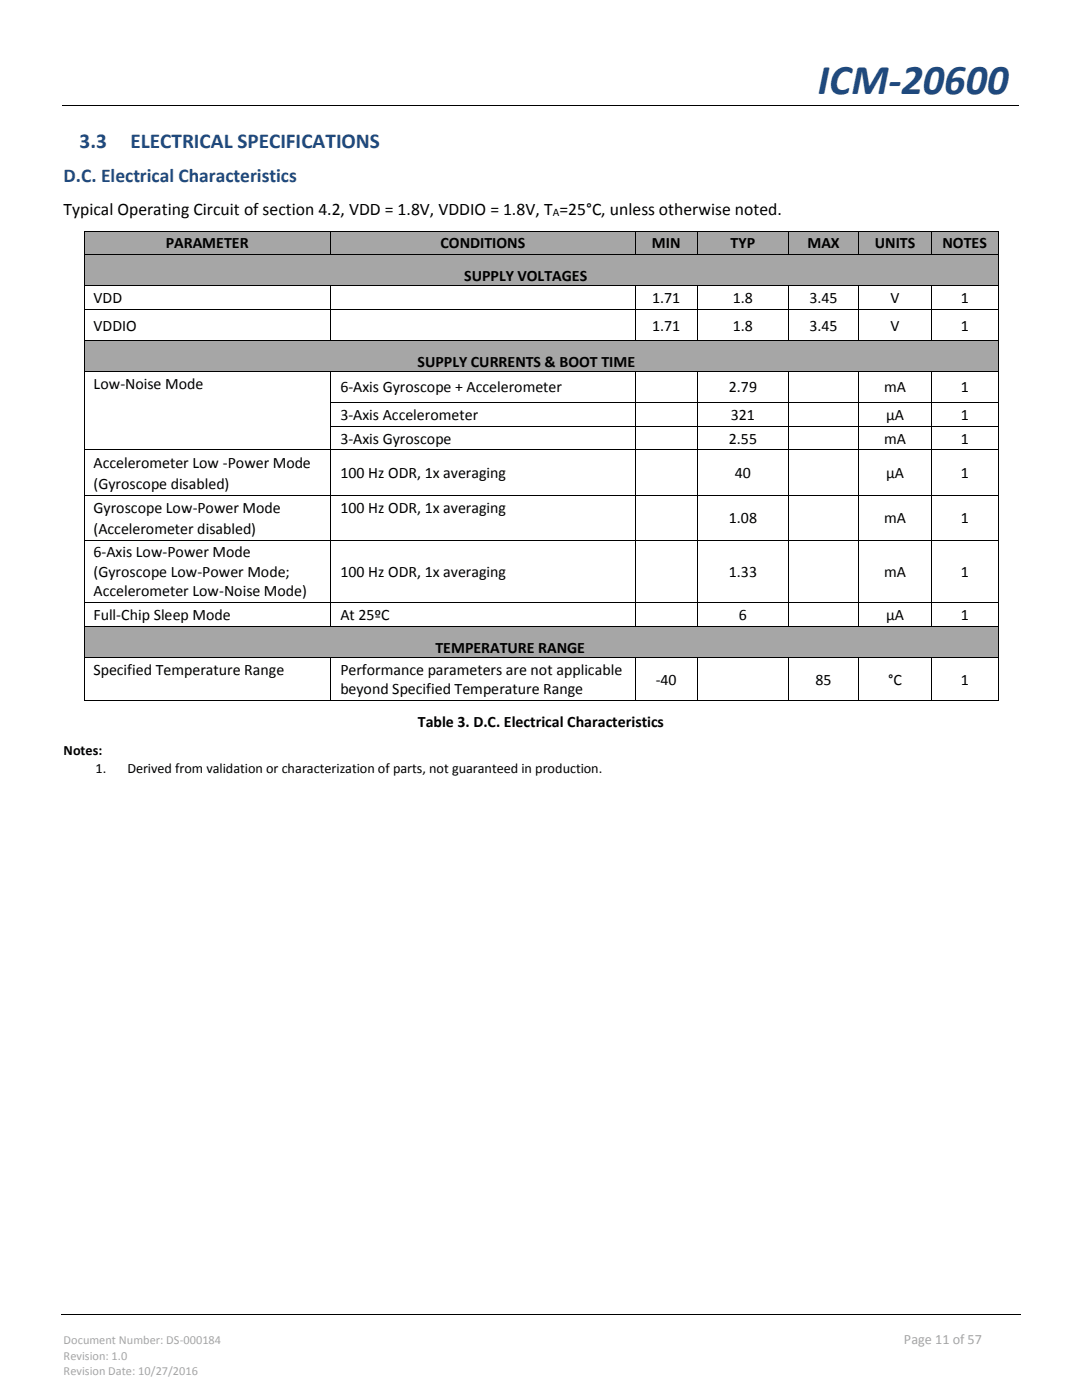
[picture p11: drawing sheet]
<svg xmlns="http://www.w3.org/2000/svg" width="216mm" height="279mm" viewBox="0 0 216 279" stroke-linecap="round" stroke-linejoin="round" font-family="sans-serif">
<defs><g id="words">
<text font-size="8.5" fill="#1f497d" x="163.2" y="18.7">ICM-20600</text>
<g font-size="4.2" fill="#1f497d">
<text x="15.9" y="29.5">3.3</text>
<text x="26" y="29.5">ELECTRICAL SPECIFICATIONS</text>
</g>
<text font-size="3.9" fill="#1f497d" x="12.7" y="36.4">D.C. Electrical Characteristics</text>
<text font-size="3.5" x="12.7" y="42.9">Typical Operating Circuit of section 4.2, VDD = 1.8V, VDDIO = 1.8V, T =25°C, unless otherwise noted.</text>
<g font-size="3.2">
<text x="33.1" y="49.6">PARAMETER</text>
<text x="87.9" y="49.6">CONDITIONS</text>
<text x="130.1" y="49.6">MIN</text>
<text x="145.8" y="49.6">TYP</text>
<text x="161.1" y="49.6">MAX</text>
<text x="174.6" y="49.6">UNITS</text>
<text x="188.1" y="49.6">NOTES</text>
<text x="92.6" y="56.1">SUPPLY VOLTAGES</text>
<text x="18.7" y="60.5">VDD</text>
<text x="18.7" y="66">VDDIO</text>
<text x="130.1" y="60.5">1.71</text>
<text x="130.1" y="66">1.71</text>
<text x="146.2" y="60.5">1.8</text>
<text x="146.2" y="66">1.8</text>
<text x="161.5" y="60.5">3.45</text>
<text x="161.5" y="66">3.45</text>
<text x="177.7" y="60.5">V</text>
<text x="177.7" y="66">V</text>
<text x="191.7" y="60.5">1</text>
<text x="191.7" y="66">1</text>
<text x="18.7" y="77.6">Low-Noise Mode</text>
<text x="83.3" y="73.2">SUPPLY CURRENTS &amp; BOOT TIME</text>
<text x="67.9" y="78.3">6-Axis Gyroscope + Accelerometer</text>
<text x="67.9" y="83.8">3-Axis Accelerometer</text>
<text x="145.4" y="78.3">2.79</text>
<text x="145.8" y="83.8">321</text>
<text x="176.4" y="78.3">mA</text>
<text x="176.8" y="83.8">µA</text>
<text x="191.7" y="78.3">1</text>
<text x="191.7" y="83.8">1</text>
<text x="67.9" y="88.5">3-Axis Gyroscope</text>
<text x="145.4" y="88.5">2.55</text>
<text x="176.4" y="88.5">mA</text>
<text x="191.7" y="88.5">1</text>
<text x="18.7" y="93.3">Accelerometer Low -Power Mode</text>
<text x="67.9" y="95.4">100 Hz ODR, 1x averaging</text>
<text x="146.6" y="95.4">40</text>
<text x="176.8" y="95.4">µA</text>
<text x="191.7" y="95.4">1</text>
<text x="18.7" y="97.5">(Gyroscope disabled)</text>
<text x="18.7" y="102.3">Gyroscope Low-Power Mode</text>
<text x="18.7" y="106.5">(Accelerometer disabled)</text>
<text x="67.9" y="102.3">100 Hz ODR, 1x averaging</text>
<text x="145.4" y="104.4">1.08</text>
<text x="176.4" y="104.4">mA</text>
<text x="191.7" y="104.4">1</text>
<text x="18.7" y="111.2">6-Axis Low-Power Mode</text>
<text x="18.7" y="115.1">(Gyroscope Low-Power Mode;</text>
<text x="18.7" y="119">Accelerometer Low-Noise Mode)</text>
<text x="67.9" y="115.2">100 Hz ODR, 1x averaging</text>
<text x="145.4" y="115.2">1.33</text>
<text x="176.4" y="115.2">mA</text>
<text x="191.7" y="115.2">1</text>
<text x="18.7" y="123.8">Full-Chip Sleep Mode</text>
<text x="67.9" y="123.8">At 25ºC</text>
<text x="147.4" y="123.8">6</text>
<text x="176.8" y="123.8">µA</text>
<text x="191.7" y="123.8">1</text>
<text x="86.9" y="130.3">TEMPERATURE RANGE</text>
<text x="18.7" y="134.7">Specified Temperature Range</text>
<text x="67.9" y="134.7">Performance parameters are not applicable</text>
<text x="130.8" y="136.7">-40</text>
<text x="162.7" y="136.7">85</text>
<text x="177.2" y="136.7">°C</text>
<text x="191.7" y="136.7">1</text>
<text x="67.9" y="138.6">beyond Specified Temperature Range</text>
<text x="83.4" y="145.1">Table 3. D.C. Electrical Characteristics</text>
</g>
<g font-size="2.8">
<text x="12.7" y="150.7">Notes:</text>
<text x="19" y="154.2">1.</text>
<text x="25.4" y="154.2">Derived from validation or characterization of parts, not guaranteed in production.</text>
</g>
<text font-size="2.8" fill="#a6a6a6" x="180.4" y="268.3">Page 11 of 57</text>
<g font-size="2.5" fill="#a6a6a6">
<text x="12.7" y="268.3">Document Number: DS-000184</text>
<text x="12.7" y="271.4">Revision: 1.0</text>
<text x="12.7" y="274.4">Revision Date: 10/27/2016</text>
</g>
<text font-size="2.3" x="110.3" y="43.1">A</text>
</g></defs>
<path d="M12.4 21.1h190.8M12.2 262.4h191.5" fill="none" stroke="#000" stroke-width=".2"/>
<path d="M60.2 21h.1v.2h-.1z" fill-rule="evenodd" fill="#000"/>
<g fill="#a6a6a6">
<path d="M16.8 46.2h49.1v4.6h-49.1z" fill-rule="evenodd"/>
<path d="M18.7 46.2h45.4v4.6h-45.4z" fill-rule="evenodd"/>
<path d="M66.1 46.2h60.5v4.6h-60.5z" fill-rule="evenodd"/>
<path d="M67.9 46.2h56.9v4.6h-56.9z" fill-rule="evenodd"/>
<path d="M126.8 46.2h12.3v4.6h-12.3z" fill-rule="evenodd"/>
<path d="M128.6 46.2h8.7v4.6h-8.7z" fill-rule="evenodd"/>
<path d="M139.3 46.2h18v4.6h-18z" fill-rule="evenodd"/>
<path d="M141.1 46.2h14.3v4.6h-14.3z" fill-rule="evenodd"/>
<path d="M157.4 46.2h13.9v4.6h-13.9z" fill-rule="evenodd"/>
<path d="M159.2 46.2h10.3v4.6h-10.3z" fill-rule="evenodd"/>
<path d="M171.4 46.2h14.4v4.6h-14.4z" fill-rule="evenodd"/>
<path d="M173.3 46.2h10.7v4.6h-10.7z" fill-rule="evenodd"/>
<path d="M186 46.2h13.1v4.6h-13.1z" fill-rule="evenodd"/>
<path d="M187.8 46.2h9.5v4.6h-9.5z" fill-rule="evenodd"/>
</g>
<g fill="#000">
<path d="M16.7 46h.1v.2h-.1z" fill-rule="evenodd"/>
<path d="M16.7 46h.1v.2h-.1z" fill-rule="evenodd"/>
<path d="M65.9 46h.2v.2h-.2z" fill-rule="evenodd"/>
<path d="M126.6 46h.2v.2h-.2z" fill-rule="evenodd"/>
<path d="M139.1 46h.2v.2h-.2z" fill-rule="evenodd"/>
<path d="M157.3 46h.1v.2h-.1z" fill-rule="evenodd"/>
<path d="M171.3 46h.1v.2h-.1z" fill-rule="evenodd"/>
<path d="M185.9 46h.1v.2h-.1z" fill-rule="evenodd"/>
<path d="M199.1 46h.2v.2h-.2z" fill-rule="evenodd"/>
<path d="M199.1 46h.2v.2h-.2z" fill-rule="evenodd"/>
</g>
<g fill="none" stroke="#000" stroke-width=".2">
<path d="M16.8 46.2v4.6M16.8 46.1h49.1M66 46.2v4.6M66.1 46.1h60.5M126.7 46.2v4.6M126.8 46.1h12.3M139.2 46.2v4.6M139.3 46.1h18M157.3 46.2v4.6M157.4 46.1h13.9M171.4 46.2v4.6M171.4 46.1h14.5"/>
<path d="M186 46.2v4.6M186 46.1h13.1M199.2 46.2v4.6"/>
</g>
<g fill="#a6a6a6">
<path d="M16.8 51h182.3v5.9h-182.3z" fill-rule="evenodd"/>
<path d="M18.7 51h178.6v5.9h-178.6z" fill-rule="evenodd"/>
</g>
<g fill="#000">
<path d="M16.7 50.8h.1v.1h-.1z" fill-rule="evenodd"/>
<path d="M16.7 56.9h.1v.2h-.1z" fill-rule="evenodd"/>
<path d="M65.9 50.8h.2v.1h-.2z" fill-rule="evenodd"/>
<path d="M65.9 56.9h.2v.2h-.2z" fill-rule="evenodd"/>
<path d="M126.6 50.8h.2v.1h-.2z" fill-rule="evenodd"/>
<path d="M126.6 56.9h.2v.2h-.2z" fill-rule="evenodd"/>
<path d="M139.1 50.8h.2v.1h-.2z" fill-rule="evenodd"/>
<path d="M139.1 56.9h.2v.2h-.2z" fill-rule="evenodd"/>
<path d="M157.3 50.8h.1v.1h-.1z" fill-rule="evenodd"/>
<path d="M157.3 56.9h.1v.2h-.1z" fill-rule="evenodd"/>
<path d="M171.3 50.8h.1v.1h-.1z" fill-rule="evenodd"/>
<path d="M171.3 56.9h.1v.2h-.1z" fill-rule="evenodd"/>
<path d="M185.9 50.8h.1v.1h-.1z" fill-rule="evenodd"/>
<path d="M185.9 56.9h.1v.2h-.1z" fill-rule="evenodd"/>
<path d="M199.1 50.8h.2v.1h-.2z" fill-rule="evenodd"/>
<path d="M199.1 56.9h.2v.2h-.2z" fill-rule="evenodd"/>
<path d="M16.7 61.7h.1v.2h-.1z" fill-rule="evenodd"/>
<path d="M65.9 61.7h.2v.2h-.2z" fill-rule="evenodd"/>
<path d="M126.6 61.7h.2v.2h-.2z" fill-rule="evenodd"/>
<path d="M139.1 61.7h.2v.2h-.2z" fill-rule="evenodd"/>
<path d="M157.3 61.7h.1v.2h-.1z" fill-rule="evenodd"/>
<path d="M171.3 61.7h.1v.2h-.1z" fill-rule="evenodd"/>
<path d="M185.9 61.7h.1v.2h-.1z" fill-rule="evenodd"/>
<path d="M199.1 61.7h.2v.2h-.2z" fill-rule="evenodd"/>
</g>
<g fill="none" stroke="#000" stroke-width=".2">
<path d="M16.8 50.9v6M16.8 57.1v4.6M16.8 50.8h49.1M16.8 57h49.1M66 57.1v4.6M66.1 50.8h60.5M66.1 57h60.5M126.7 57.1v4.6M126.8 50.8h12.3M126.8 57h12.3M139.2 57.1v4.6M139.3 50.8h18"/>
<path d="M139.3 57h18M157.3 57.1v4.6M157.4 50.8h13.9M157.4 57h13.9M171.4 57.1v4.6M171.4 50.8h14.5M171.4 57h14.5M186 57.1v4.6M186 50.8h13.1M186 57h13.1M199.2 50.9v6M199.2 57.1v4.6"/>
<path d="M16.8 61.9v6M16.8 61.8h49.1M66 61.9v6M66.1 61.8h60.5M126.7 61.9v6M126.8 61.8h12.3M139.2 61.9v6M139.3 61.8h18M157.3 61.9v6M157.4 61.8h13.9M171.4 61.9v6M171.4 61.8h14.5"/>
<path d="M186 61.9v6M186 61.8h13.1M199.2 61.9v6"/>
</g>
<g fill="#a6a6a6">
<path d="M16.8 68h182.3v6h-182.3z" fill-rule="evenodd"/>
<path d="M18.7 68h178.6v6h-178.6z" fill-rule="evenodd"/>
</g>
<g fill="#000">
<path d="M16.7 67.9h.1v.1h-.1z" fill-rule="evenodd"/>
<path d="M16.7 74h.1v.2h-.1z" fill-rule="evenodd"/>
<path d="M65.9 67.9h.2v.1h-.2z" fill-rule="evenodd"/>
<path d="M65.9 74h.2v.2h-.2z" fill-rule="evenodd"/>
<path d="M126.6 67.9h.2v.1h-.2z" fill-rule="evenodd"/>
<path d="M126.6 74h.2v.2h-.2z" fill-rule="evenodd"/>
<path d="M139.1 67.9h.2v.1h-.2z" fill-rule="evenodd"/>
<path d="M139.1 74h.2v.2h-.2z" fill-rule="evenodd"/>
<path d="M157.3 67.9h.1v.1h-.1z" fill-rule="evenodd"/>
<path d="M157.3 74h.1v.2h-.1z" fill-rule="evenodd"/>
<path d="M171.3 67.9h.1v.1h-.1z" fill-rule="evenodd"/>
<path d="M171.3 74h.1v.2h-.1z" fill-rule="evenodd"/>
<path d="M185.9 67.9h.1v.1h-.1z" fill-rule="evenodd"/>
<path d="M185.9 74h.1v.2h-.1z" fill-rule="evenodd"/>
<path d="M199.1 67.9h.2v.1h-.2z" fill-rule="evenodd"/>
<path d="M199.1 74h.2v.2h-.2z" fill-rule="evenodd"/>
<path d="M16.7 80.2h.1v.2h-.1z" fill-rule="evenodd"/>
<path d="M16.7 85h.1v.1h-.1z" fill-rule="evenodd"/>
<path d="M16.7 89.7h.1v.2h-.1z" fill-rule="evenodd"/>
<path d="M16.7 98.7h.1v.2h-.1z" fill-rule="evenodd"/>
<path d="M65.9 80.2h.2v.2h-.2z" fill-rule="evenodd"/>
<path d="M65.9 85h.2v.1h-.2z" fill-rule="evenodd"/>
<path d="M65.9 89.7h.2v.2h-.2z" fill-rule="evenodd"/>
<path d="M65.9 98.7h.2v.2h-.2z" fill-rule="evenodd"/>
<path d="M126.6 80.2h.2v.2h-.2z" fill-rule="evenodd"/>
<path d="M126.6 85h.2v.1h-.2z" fill-rule="evenodd"/>
<path d="M126.6 89.7h.2v.2h-.2z" fill-rule="evenodd"/>
<path d="M126.6 98.7h.2v.2h-.2z" fill-rule="evenodd"/>
<path d="M139.1 80.2h.2v.2h-.2z" fill-rule="evenodd"/>
<path d="M139.1 85h.2v.1h-.2z" fill-rule="evenodd"/>
<path d="M139.1 89.7h.2v.2h-.2z" fill-rule="evenodd"/>
<path d="M139.1 98.7h.2v.2h-.2z" fill-rule="evenodd"/>
<path d="M157.3 80.2h.1v.2h-.1z" fill-rule="evenodd"/>
<path d="M157.3 85h.1v.1h-.1z" fill-rule="evenodd"/>
<path d="M157.3 89.7h.1v.2h-.1z" fill-rule="evenodd"/>
<path d="M157.3 98.7h.1v.2h-.1z" fill-rule="evenodd"/>
<path d="M171.3 80.2h.1v.2h-.1z" fill-rule="evenodd"/>
<path d="M171.3 85h.1v.1h-.1z" fill-rule="evenodd"/>
<path d="M171.3 89.7h.1v.2h-.1z" fill-rule="evenodd"/>
<path d="M171.3 98.7h.1v.2h-.1z" fill-rule="evenodd"/>
<path d="M185.9 80.2h.1v.2h-.1z" fill-rule="evenodd"/>
<path d="M185.9 85h.1v.1h-.1z" fill-rule="evenodd"/>
<path d="M185.9 89.7h.1v.2h-.1z" fill-rule="evenodd"/>
<path d="M185.9 98.7h.1v.2h-.1z" fill-rule="evenodd"/>
<path d="M199.1 80.2h.2v.2h-.2z" fill-rule="evenodd"/>
<path d="M199.1 85h.2v.1h-.2z" fill-rule="evenodd"/>
<path d="M199.1 89.7h.2v.2h-.2z" fill-rule="evenodd"/>
<path d="M199.1 98.7h.2v.2h-.2z" fill-rule="evenodd"/>
<path d="M16.7 107.7h.1v.2h-.1z" fill-rule="evenodd"/>
<path d="M65.9 107.7h.2v.2h-.2z" fill-rule="evenodd"/>
<path d="M126.6 107.7h.2v.2h-.2z" fill-rule="evenodd"/>
<path d="M139.1 107.7h.2v.2h-.2z" fill-rule="evenodd"/>
<path d="M157.3 107.7h.1v.2h-.1z" fill-rule="evenodd"/>
<path d="M171.3 107.7h.1v.2h-.1z" fill-rule="evenodd"/>
<path d="M185.9 107.7h.1v.2h-.1z" fill-rule="evenodd"/>
<path d="M199.1 107.7h.2v.2h-.2z" fill-rule="evenodd"/>
<path d="M16.7 120.2h.1v.2h-.1z" fill-rule="evenodd"/>
<path d="M65.9 120.2h.2v.2h-.2z" fill-rule="evenodd"/>
<path d="M126.6 120.2h.2v.2h-.2z" fill-rule="evenodd"/>
<path d="M139.1 120.2h.2v.2h-.2z" fill-rule="evenodd"/>
<path d="M157.3 120.2h.1v.2h-.1z" fill-rule="evenodd"/>
<path d="M171.3 120.2h.1v.2h-.1z" fill-rule="evenodd"/>
<path d="M185.9 120.2h.1v.2h-.1z" fill-rule="evenodd"/>
<path d="M199.1 120.2h.2v.2h-.2z" fill-rule="evenodd"/>
</g>
<g fill="none" stroke="#000" stroke-width=".2">
<path d="M16.8 68v6M16.8 74.2v6M16.8 68h49.1M16.8 74.1h49.1M66 74.2v6M66.1 68h60.5M66.1 74.1h60.5M126.7 74.2v6M126.8 68h12.3M126.8 74.1h12.3M139.2 74.2v6M139.3 68h18"/>
<path d="M139.3 74.1h18M157.3 74.2v6M157.4 68h13.9M157.4 74.1h13.9M171.4 74.2v6M171.4 68h14.5M171.4 74.1h14.5M186 74.2v6M186 68h13.1M186 74.1h13.1M199.2 68v6M199.2 74.2v6"/>
<path d="M16.8 80.4v4.6M16.8 85.1v4.6M16.8 89.9v8.8M16.8 98.9v8.8M16.8 89.8h49.1M16.8 98.8h49.1M66 80.4v4.6M66 85.1v4.6M66 89.9v8.8M66 98.9v8.8M66.1 80.3h60.5M66.1 85.1h60.5"/>
<path d="M66.1 89.8h60.5M66.1 98.8h60.5M126.7 80.4v4.6M126.7 85.1v4.6M126.7 89.9v8.8M126.7 98.9v8.8M126.8 80.3h12.3M126.8 85.1h12.3M126.8 89.8h12.3M126.8 98.8h12.3M139.2 80.4v4.6M139.2 85.1v4.6"/>
<path d="M139.2 89.9v8.8M139.2 98.9v8.8M139.3 80.3h18M139.3 85.1h18M139.3 89.8h18M139.3 98.8h18M157.3 80.4v4.6M157.3 85.1v4.6M157.3 89.9v8.8M157.3 98.9v8.8M157.4 80.3h13.9M157.4 85.1h13.9"/>
<path d="M157.4 89.8h13.9M157.4 98.8h13.9M171.4 80.4v4.6M171.4 85.1v4.6M171.4 89.9v8.8M171.4 98.9v8.8M171.4 80.3h14.5M171.4 85.1h14.5M171.4 89.8h14.5M171.4 98.8h14.5M186 80.4v4.6M186 85.1v4.6"/>
<path d="M186 89.9v8.8M186 98.9v8.8M186 80.3h13.1M186 85.1h13.1M186 89.8h13.1M186 98.8h13.1M199.2 80.4v4.6M199.2 85.1v4.6M199.2 89.9v8.8M199.2 98.9v8.8M16.8 107.9v12.3M16.8 107.8h49.1"/>
<path d="M66 107.9v12.3M66.1 107.8h60.5M126.7 107.9v12.3M126.8 107.8h12.3M139.2 107.9v12.3M139.3 107.8h18M157.3 107.9v12.3M157.4 107.8h13.9M171.4 107.9v12.3M171.4 107.8h14.5M186 107.9v12.3M186 107.8h13.1"/>
<path d="M199.2 107.9v12.3M16.8 120.4v4.6M16.8 120.3h49.1M66 120.4v4.6M66.1 120.3h60.5M126.7 120.4v4.6M126.8 120.3h12.3M139.2 120.4v4.6M139.3 120.3h18M157.3 120.4v4.6M157.4 120.3h13.9M171.4 120.4v4.6"/>
<path d="M171.4 120.3h14.5M186 120.4v4.6M186 120.3h13.1M199.2 120.4v4.6"/>
</g>
<g fill="#a6a6a6">
<path d="M16.8 125.2h182.3v6h-182.3z" fill-rule="evenodd"/>
<path d="M18.7 125.2h178.6v6h-178.6z" fill-rule="evenodd"/>
<path d="M28.8 127.3h88v3.8h-88z" fill-rule="evenodd"/>
</g>
<g fill="#000">
<path d="M16.7 125h.1v.2h-.1z" fill-rule="evenodd"/>
<path d="M16.7 131.2h.1v.1h-.1z" fill-rule="evenodd"/>
<path d="M16.7 139.8h.1v.2h-.1z" fill-rule="evenodd"/>
<path d="M16.7 139.8h.1v.2h-.1z" fill-rule="evenodd"/>
<path d="M65.9 125h.2v.2h-.2z" fill-rule="evenodd"/>
<path d="M65.9 131.2h.2v.1h-.2z" fill-rule="evenodd"/>
<path d="M65.9 139.8h.2v.2h-.2z" fill-rule="evenodd"/>
<path d="M126.6 125h.2v.2h-.2z" fill-rule="evenodd"/>
<path d="M126.6 131.2h.2v.1h-.2z" fill-rule="evenodd"/>
<path d="M126.6 139.8h.2v.2h-.2z" fill-rule="evenodd"/>
<path d="M139.1 125h.2v.2h-.2z" fill-rule="evenodd"/>
<path d="M139.1 131.2h.2v.1h-.2z" fill-rule="evenodd"/>
<path d="M139.1 139.8h.2v.2h-.2z" fill-rule="evenodd"/>
<path d="M157.3 125h.1v.2h-.1z" fill-rule="evenodd"/>
<path d="M157.3 131.2h.1v.1h-.1z" fill-rule="evenodd"/>
<path d="M157.3 139.8h.1v.2h-.1z" fill-rule="evenodd"/>
<path d="M171.3 125h.1v.2h-.1z" fill-rule="evenodd"/>
<path d="M171.3 131.2h.1v.1h-.1z" fill-rule="evenodd"/>
<path d="M171.3 139.8h.1v.2h-.1z" fill-rule="evenodd"/>
<path d="M185.9 125h.1v.2h-.1z" fill-rule="evenodd"/>
<path d="M185.9 131.2h.1v.1h-.1z" fill-rule="evenodd"/>
<path d="M185.9 139.8h.1v.2h-.1z" fill-rule="evenodd"/>
<path d="M199.1 125h.2v.2h-.2z" fill-rule="evenodd"/>
<path d="M199.1 131.2h.2v.1h-.2z" fill-rule="evenodd"/>
<path d="M199.1 139.8h.2v.2h-.2z" fill-rule="evenodd"/>
<path d="M199.1 139.8h.2v.2h-.2z" fill-rule="evenodd"/>
</g>
<g fill="none" stroke="#000" stroke-width=".2">
<path d="M16.8 125.2v6M16.8 131.3v8.5M16.8 125.1h49.1M16.8 131.3h49.1M16.8 139.9h49.1M66 131.3v8.5M66.1 125.1h60.5M66.1 131.3h60.5M66.1 139.9h60.5M126.7 131.3v8.5M126.8 125.1h12.3M126.8 131.3h12.3"/>
<path d="M126.8 139.9h12.3M139.2 131.3v8.5M139.3 125.1h18M139.3 131.3h18M139.3 139.9h18M157.3 131.3v8.5M157.4 125.1h13.9M157.4 131.3h13.9M157.4 139.9h13.9M171.4 131.3v8.5M171.4 125.1h14.5M171.4 131.3h14.5"/>
<path d="M171.4 139.9h14.5M186 131.3v8.5M186 125.1h13.1M186 131.3h13.1M186 139.9h13.1M199.2 125.2v6M199.2 131.3v8.5"/>
</g>
<use href="#words"/>
</svg>
